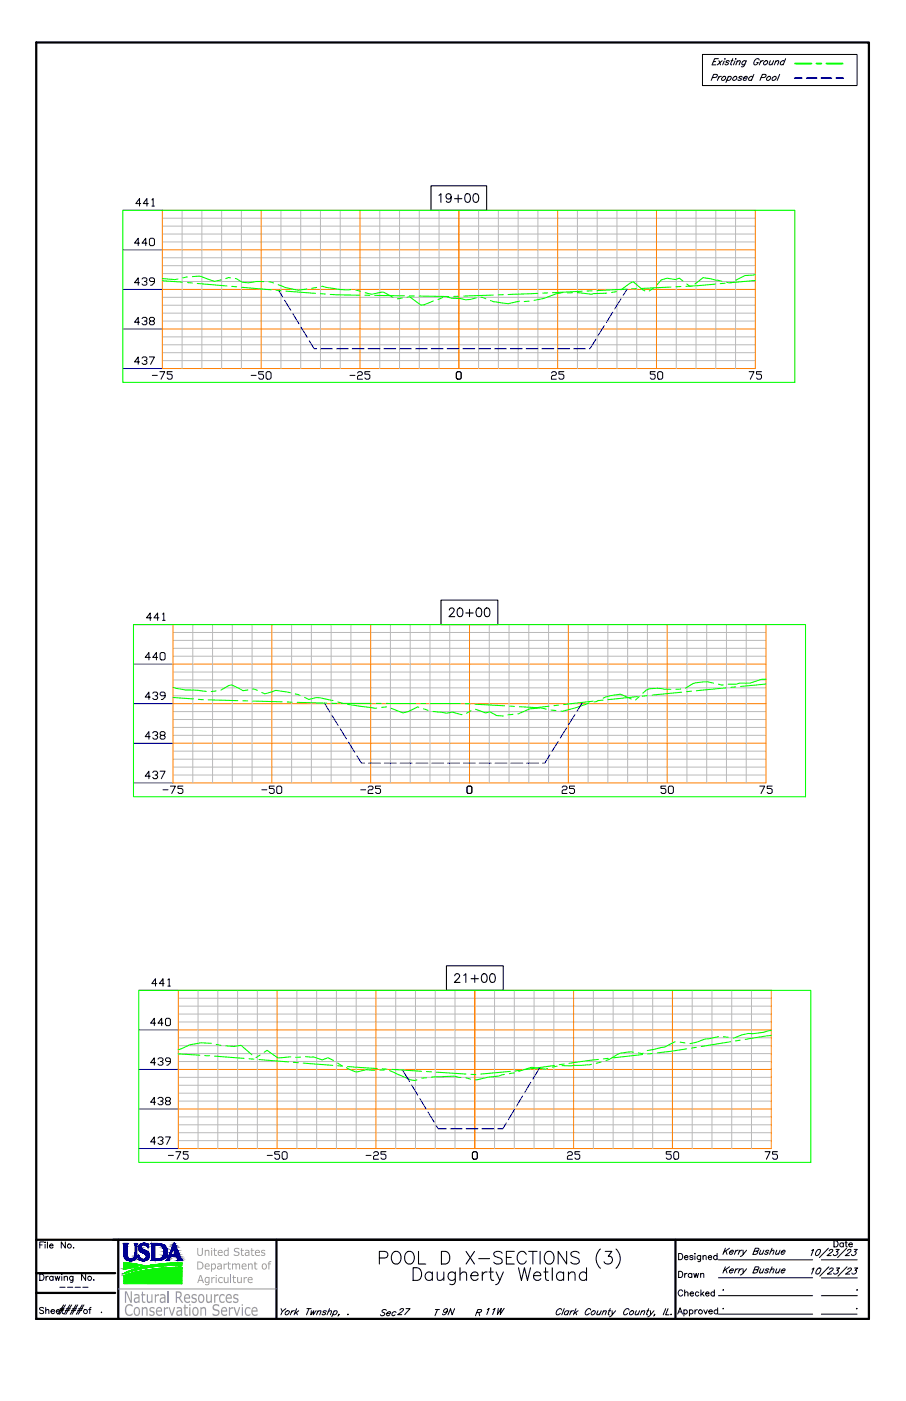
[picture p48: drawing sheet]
<svg xmlns="http://www.w3.org/2000/svg" width="279mm" height="432mm" viewBox="0 0 279 432" stroke-linecap="round" stroke-linejoin="round" font-family="sans-serif">
<defs><g id="words">
<text font-size="9.7" x="115.7" y="392">POOL D X-SECTIONS (3)</text>
<text font-size="8.9" x="126.2" y="397.1">Daugherty Wetland</text>
<g font-size="5.9" fill="#989898">
<text x="38.2" y="401.5">Natural Resources</text>
<text x="38.3" y="405.5">Conservation Service</text>
</g>
<text font-size="5.9" x="16.8" y="406.2">####</text>
<g font-size="5.1">
<text x="255.9" y="385.6">Date</text>
<text x="208.1" y="395.1">Drawn</text>
<text x="135.3" y="406.6">9N</text>
</g>
<g font-size="4.7">
<text x="208.1" y="400.5">Checked</text>
<text x="116" y="406.6">Sec T R</text>
<text x="121.4" y="406.2">27</text>
<text x="148.9" y="406.2">11W</text>
</g>
<g font-size="4.1" fill="#989898">
<text x="60.5" y="387.1">United States</text>
<text x="60.5" y="391.3">Department of</text>
<text x="60.8" y="395.4">Agriculture</text>
</g>
<g font-size="2.5">
<text x="17.1" y="397.8">----</text>
<text x="221.7" y="398.8">.</text>
<text x="263" y="398.8">.</text>
<text x="221.7" y="404.5">.</text>
</g>
</g></defs>
<!-- layer: 1.C3d.Sect -->
<g fill="none" stroke="#000" stroke-width=".33">
<path d="M132.9 57.3h17.2v7.5h-17.2zM143.7 59.8a.85 .85 0 0 1 1.3 .4 1.35 1.35 0 0 1-.9 2.2 1.76 1.76 0 0 1-.4-2.6zM146.2 59.8a.89 .89 0 0 1 1.3 .4 1.35 1.35 0 0 1-.9 2.2 1.73 1.73 0 0 1-.4-2.6zM135.4 60.2l.6-.5v2.7M139.1 60.6a.82 .82 0 0 1-1.1 .7 .82 .82 0 0 1-.3-1.3 .82 .82 0 0 1 1.3 .1 1.87 1.87 0 0 1-.6 2.3l-.8-.4M140.2 61.2h2.2M141.3 60.1v2.3M136 184.9h17.5v7.6h-17.5zM138.6 188l.5-.6h.5l.4 .3a.85 .85 0 0 1-.3 1.1l-1.2 1.3h1.7M141.4 187.5a.81 .81 0 0 1 1.2 .4 1.35 1.35 0 0 1-.9 2.2 1.65 1.65 0 0 1-.3-2.6zM143.7 188.9h2.2M144.8 187.8v2.3"/>
<path d="M147.2 187.5a.81 .81 0 0 1 1.2 .4 1.35 1.35 0 0 1-.8 2.2 1.65 1.65 0 0 1-.4-2.6zM149.7 187.5a.8 .8 0 0 1 1.3 .4 1.35 1.35 0 0 1-.9 2.2 1.72 1.72 0 0 1-.4-2.6zM137.7 297.7h17.5v7.5h-17.5zM140.2 300.8l.5-.7h.6l.3 .3a.85 .85 0 0 1-.2 1.1l-1.3 1.3h1.8M143 300.6l.7-.5v2.7M145.3 301.7h2.3M146.4 300.5v2.3M148.9 300.3a.81 .81 0 0 1 1.2 .3 1.35 1.35 0 0 1-.9 2.2 1.65 1.65 0 0 1-.3-2.5zM151.4 300.3a.81 .81 0 0 1 1.2 .3 1.35 1.35 0 0 1-.9 2.2 1.65 1.65 0 0 1-.3-2.5z"/>
</g>
<g fill="none" stroke="#00f" stroke-width=".31">
<path d="M37.9 77h12.2M37.9 64.8h12.2M37.9 89.2h12.2M37.9 113.6h12.2M37.9 101.4h12.2M41.2 192.5h12.2M41.2 216.9h12.2M41.2 204.7h12.2M41.2 229.1h12.2M41.2 241.3h12.2M42.8 317.4h12.2M42.8 305.2h12.2"/>
<path d="M42.8 329.6h12.2M42.8 354h12.2M42.8 341.8h12.2"/>
</g>
<g fill="none" stroke="#ff7f00" stroke-width=".31">
<path d="M50.1 64.8h182.8v48.8h-182.8zM50.1 77h182.8M80.5 64.8v48.8M111 64.8v48.8M141.5 64.8v48.8M172 64.8v48.8M202.5 64.8v48.8M50.1 89.2h182.8M50.1 101.4h182.8M53.4 192.5h182.8v48.8h-182.8zM83.8 192.5v48.8M114.3 192.5v48.8"/>
<path d="M144.8 192.5v48.8M175.3 192.5v48.8M205.7 192.5v48.8M53.4 216.9h182.8M53.4 204.7h182.8M53.4 229.1h182.8M55 305.2h182.8v48.8h-182.8zM55 317.4h182.8M85.5 305.2v48.8M115.9 305.2v48.8M146.4 305.2v48.8M176.9 305.2v48.8"/>
<path d="M207.4 305.2v48.8M55 329.6h182.8M55 341.8h182.8"/>
</g>
<g fill="none" stroke="#bababa" stroke-width=".31">
<path d="M50.1 79.4h182.8M50.1 74.6h182.8M50.1 72.1h182.8M50.1 69.7h182.8M50.1 67.3h182.8M56.2 64.8v48.8M62.3 64.8v48.8M68.4 64.8v48.8M74.4 64.8v48.8M86.6 64.8v48.8M92.7 64.8v48.8M98.8 64.8v48.8"/>
<path d="M104.9 64.8v48.8M117.1 64.8v48.8M123.2 64.8v48.8M129.3 64.8v48.8M135.4 64.8v48.8M147.6 64.8v48.8M153.7 64.8v48.8M159.8 64.8v48.8M165.9 64.8v48.8M178.1 64.8v48.8M184.2 64.8v48.8M190.3 64.8v48.8"/>
<path d="M196.4 64.8v48.8M208.5 64.8v48.8M214.6 64.8v48.8M220.7 64.8v48.8M226.8 64.8v48.8M50.1 99h182.8M50.1 96.5h182.8M50.1 94.1h182.8M50.1 91.6h182.8M50.1 86.8h182.8M50.1 84.3h182.8M50.1 81.9h182.8"/>
<path d="M50.1 111.1h182.8M50.1 108.7h182.8M50.1 106.3h182.8M50.1 103.8h182.8M53.4 199.8h182.8M53.4 197.4h182.8M53.4 194.9h182.8M59.5 192.5v48.8M65.5 192.5v48.8M71.6 192.5v48.8M77.7 192.5v48.8M89.9 192.5v48.8"/>
<path d="M96 192.5v48.8M102.1 192.5v48.8M108.2 192.5v48.8M120.4 192.5v48.8M126.5 192.5v48.8M132.6 192.5v48.8M138.7 192.5v48.8M150.9 192.5v48.8M157 192.5v48.8M163.1 192.5v48.8M169.2 192.5v48.8M181.4 192.5v48.8"/>
<path d="M187.5 192.5v48.8M193.6 192.5v48.8M199.7 192.5v48.8M211.8 192.5v48.8M217.9 192.5v48.8M224 192.5v48.8M230.1 192.5v48.8M53.4 219.3h182.8M53.4 214.4h182.8M53.4 212h182.8M53.4 209.6h182.8M53.4 207.1h182.8"/>
<path d="M53.4 202.3h182.8M53.4 238.9h182.8M53.4 236.4h182.8M53.4 234h182.8M53.4 231.5h182.8M53.4 226.6h182.8M53.4 224.2h182.8M53.4 221.8h182.8M55 319.9h182.8M55 315h182.8M55 312.5h182.8M55 310.1h182.8"/>
<path d="M55 307.7h182.8M61.1 305.2v48.8M67.2 305.2v48.8M73.3 305.2v48.8M79.4 305.2v48.8M91.6 305.2v48.8M97.7 305.2v48.8M103.7 305.2v48.8M109.8 305.2v48.8M122 305.2v48.8M128.1 305.2v48.8M134.2 305.2v48.8"/>
<path d="M140.3 305.2v48.8M152.5 305.2v48.8M158.6 305.2v48.8M164.7 305.2v48.8M170.8 305.2v48.8M183 305.2v48.8M189.1 305.2v48.8M195.2 305.2v48.8M201.3 305.2v48.8M213.5 305.2v48.8M219.6 305.2v48.8M225.7 305.2v48.8"/>
<path d="M231.8 305.2v48.8M55 339.4h182.8M55 336.9h182.8M55 334.5h182.8M55 332h182.8M55 327.2h182.8M55 324.7h182.8M55 322.3h182.8M55 351.6h182.8M55 349.1h182.8M55 346.7h182.8M55 344.2h182.8"/>
</g>
<g fill="none" stroke="#0f0" stroke-width=".33">
<path d="M37.9 64.8h207.2v53h-207.2zM50.1 85.9l3.8 .3 1-.2M50.1 86.5l6.2 .5M57.8 87.1l1.5 .1M57.8 85.4l-1.5 .3M59.3 85.3a7.5 7.5 0 0 1 6 1.1l.9 .3 1.9-.4M60.8 87.4l9.2 .7M71.1 85.6l-.6-.1-.9 .4M71.5 88.3l1.5 .1M72.6 85.8l2.2 1.2 1.8 .2 2.5-.4h2.3M74.5 88.5l9.1 .8M82.9 86.8l1.5 .4"/>
<path d="M85.1 89.4l1.6 .2M85.8 87.7l1.4 .6a12.9 12.9 0 0 0 7.4 .8M88.2 89.7l9.1 .7M97.7 88.6l-1.6 .3M98.8 90.5l1.5 .1M99.2 88.3l1.4 .3a27.7 27.7 0 0 0 7.6 .7M101.8 90.7l9.2 .3M109.7 89.4l1.4 .4M112.5 91h1.5M112.6 90.2a6.8 6.8 0 0 0 5.2-.2l.6 .1 2.8 1.5M115.6 91l9.1 .2M124.1 91.8l-1.5 .3"/>
<path d="M125.6 91.6l.8-.1 3.4 2.5h.9l3-1.2M126.2 91.2h1.6M129.3 91.2l9.1 .2M136.5 91.7l-1.4 .6M137.9 91.5a8.5 8.5 0 0 0 4 .5l1.8 .4 3.2-.6M141.5 91.3l-1.5 .1M148.4 91.6l1.4 .5M151.3 92.6l1.4 .4a11.6 11.6 0 0 0 7.5-.2M152.1 90.9l-9.1 .4M155.2 90.8l-1.6 .1M163.2 92.8l-1.5 .1M165.8 90.4l-9.1 .4"/>
<path d="M168.9 90.3h-1.6M173.5 90.2l-1.9 .3a22.6 22.6 0 0 1-6.9 2.1M176.5 90.2l-1.5 .1M178 90.2l4.4 .5 .5-.2 4.2-.2M179.5 89.8l-9.1 .4M182.6 89.6l-1.6 .1M190.1 89.9l-1.5 .2M191.5 89.3l2.8-2.1 1-.4 2.8 2.5 .8 .3M193.2 89.1l-9.1 .5M196.3 89h-1.5M201.5 88.9l-1.3 .8M206.9 88.5l-9.1 .4"/>
<path d="M210 88.3l-1.5 .1M210.6 86.6l-1.1-.9-1.3 .5-2.5-.5-1.8 .6-1.3 1.5M211.8 87.5l1.3 .8M220.6 87.6l-9.1 .7M222.6 86.7l-5.8-1.2-2.5 2M223.7 87.3l-1.6 .1M224.1 87l1.5 .1M232.9 84.6l-3.1 .3-2.9 1.5M232.9 86.4l-7.7 .7M41.2 192.5h207.2v53.1h-207.2zM53.4 211.8a33 33 0 0 0 8.2 1.1l2 .2M53.4 215l6.3 .4"/>
<path d="M61.2 215.5l1.5 .2M64.2 215.7l9.1 .2M66.6 212.9l-1.5 .2M74.9 216h1.5M76.4 212.7l-1.6 .1-3.4-1.7-.8 .2-2.5 1.4M77.9 216.1l9.1 .2M77.9 212.4l1.5 .4M80.7 213.4l.9 .4 3.5-1 4.5 .7M88.6 216.4h1.5M91.1 213.9l1.4 .4M91.6 216.5l9.2 .2M93.9 214.9l1.4 .7a8.4 8.4 0 0 1 6.8 .2l.6 .1"/>
<path d="M102.3 216.8h1.5M104.2 216.4l1.5 .4M105.3 216.8h9.2M107.2 217.1l9 1.1M116 216.8h1.5M119.1 216.8h9.1M119.2 217.9l-1.5 .1M129.1 218l-.4-.1-2.8 1.4-1.6 .4-3.6-1.4M129.7 216.8h1.6M130.6 218.5l1.4 .5M132.8 216.8h9.1M133.5 219.3l4.2 .5 1.8-.3 3 .8"/>
<path d="M143.4 216.9l1.6 .1M145.2 219.1l-1.3 .7M146.5 217l9.1 .5M146.6 218.6l3.1 1.1 1.4-.3 2.1 1.1 2 .2M157.1 217.6l1.5 .1M168.4 218.5a10.1 10.1 0 0 0-8.5 1.5h-.2M169.3 217.7l-3.8 .4-5.3-.3M169.9 218.8l1.5 .2M172.3 217.3l-1.5 .2M181.7 216.7a27.6 27.6 0 0 1-8.7 2.5M182.9 216.1l-9.1 1.1M184.6 215.9l-1.4 .5"/>
<path d="M186 215.8l-1.6 .1M186 215.2l2.3-.8 3-.4 3.4 1.4M196.6 214.7l-9.1 .9M197.1 214.7l-1.1 1M199.6 214.4l-1.5 .2M206.9 212.5l-2.2-.1a9 9 0 0 0-5.5 .3l-1 1M209.9 212.4l-1.5 .1M210.2 213.3l-9.1 .9M213.2 213l-1.5 .2M220.1 210.5a10.1 10.1 0 0 0-8.7 1.6M221.6 210.9l1.5 .2M223.8 212l-9 .9"/>
<path d="M226.9 211.7l-1.5 .1M236.2 209.3l-1.4 .1a11.2 11.2 0 0 1-6.7 1.1l-1 .4h-2.5M236.2 210.8l-7.8 .8M158.2 220.2l-1.5 .1M42.8 305.2h207.2v53.1h-207.2zM221.6 319.5l-3.1 .7h-1.1l-2.3 .9-2.3 .5M223.1 319.5l1.5 .2M237.8 317.5l-1.3 .3a13.8 13.8 0 0 1-5.7 .7l-4.7 1.4M237.8 319.1l-8 1.2M55 324.8l6.6 .4M63.1 325.3l1.6 .1M65.2 321.6a16.5 16.5 0 0 0-10.1 2l-.1-.1"/>
<path d="M66.2 325.5l9.1 .7M66.7 321.9l1.4 .3M69.7 322.3l2.4 .2 2.2-.3 3.4 2.9M76.8 326.3l1.5 .1M79.9 326.6l9.1 .7M80.2 325.2l-1.3 .8M81.5 324.3l.9-.6 3.3 2.4 4-.4M90.5 327.4l1.5 .1M92.7 325.8h-1.5M93.5 327.7l9.1 .7M94.2 325.7h2.5l2.7 1 1.7-.7 1.8 .8M104.2 328.5l1.5 .1"/>
<path d="M104.2 327.7l1.3 .8M106.8 329.1l2.8 1.2 3.4-.6 2.6 .2M107.2 328.7l9.1 .6M117.8 329.4l1.6 .1M118.6 329.8h-1.5M120.1 329.9l3.1 1.5a7.1 7.1 0 0 0 5.4 1.4M120.9 329.6l9.1 .6M131.5 330.3h1.5M131.5 332.2l-1.5 .1M133 332l7.2-.3 1.9 .4M134.5 330.5l9.2 .5M143.7 332.2l1.4 .4"/>
<path d="M145.2 331.1l1.5 .1M155.6 331.2l-1.7 .4-3.6 .4-3.7 .8M157.3 330.2l-9.1 .8M158.6 330.7l-1.5 .2M160.4 329.9l-1.5 .2M168.8 329.3l-.6 .2-4.1-.5-4.1 1.3M171 328.4l-9.1 1.3M171.8 328.6l-1.4 .3M174 327.9l-1.5 .2M182.4 328l-6.3 .5-2.8-.1M184.5 326.5l-9 1.2M185.4 327.3l-1.5 .4"/>
<path d="M187.6 326.2l-1.6 .2M195.4 324.3a10.1 10.1 0 0 0-7.5 2.2l-1.1 .4M196.9 324.5l1.4 .1M198.1 325l-9 1M201.2 324.7l-1.5 .2M208.2 321.1l-3.3 1.6-5.3 1.1M209.7 321.2l1.5 .2M211.8 323.3l-9.1 1.2M214.8 322.8l-1.5 .2M225.3 321.1l-9 1.4M228.3 320.6l-1.5 .2"/>
</g>
<g fill="none" stroke="#000" stroke-width=".31">
<path d="M43 74.9h-1.5l1.1-1.5v2.3M43.4 62.7h-1.5l1.1-1.5v2.3M45.3 74.9h-1.5l1.1-1.5v2.3M45.7 62.7h-1.5l1.1-1.5v2.3M46.1 73.8l.3-.4h.8l.4 .4v1.5l-.4 .4h-.8l-.3-.4zM46.9 61.6l.3-.4v2.3M46.9 63.5h.7M43 99.3h-1.5l1.1-1.5v2.3M43 87.1h-1.5l1.1-1.5v2.3M43.8 98.2l.4-.4h.7l.4 .4v.4l-.4 .4h-.4M43.8 86l.4-.4h.7l.4 .4v.4l-.4 .4h-.4M44.9 99l.4 .3v.4l-.4 .4h-.7l-.4-.4"/>
<path d="M44.9 86.8l.4 .3v.4l-.4 .4h-.7l-.4-.4M46.4 99l-.3-.4v-.4l.3-.4h.8l.4 .4v.4l-.4 .4h-.8l-.3 .3v.4l.3 .4h.8l.4-.4v-.4l-.4-.3M47.6 86.8h-1.2l-.3-.4v-.4l.3-.4h.8l.4 .4v1.1l-.7 .8h-.5M43 111.6h-1.5l1.1-1.6v2.3M43.8 110.4l.4-.4h.7l.4 .4v.4l-.4 .3h-.4M44.9 111.1l.4 .5v.3l-.4 .4h-.7l-.4-.4M46.1 110h1.5l-1.2 2.3M47 115.7h1.5M49.3 114.6h1.5l-1.1 2.3M53.1 114.6h-1.5v.7h1.1l.4 .4v.8l-.4 .4h-.7l-.4-.4M77.5 115.7h1.5M81.3 114.6h-1.5v.7h1.1l.4 .4v.8l-.4 .4h-.8l-.3-.4"/>
<path d="M82 115l.5-.4h.7l.4 .4v1.5l-.4 .4h-.7l-.5-.4zM107.9 115.7h1.6M110.2 115l.4-.4h.8l.4 .4v.3l-.4 .4h-.8l-.4 .4v.8h1.6M114.1 114.6h-1.6v.7h1.2l.4 .4v.8l-.4 .4h-.8l-.4-.4M141.1 114.6h.8l.3 .4v1.5l-.3 .4h-.8l-.4-.4v-1.5zM170.1 115l.3-.4h.8l.4 .4v.3l-.4 .4h-.8l-.3 .4v.8h1.5M173.9 114.6h-1.6v.7h1.2l.4 .4v.8l-.4 .4h-.8l-.4-.4M202 114.6h-1.5v.7h1.2l.3 .4v.8l-.3 .4h-.8l-.4-.4M203.2 114.6h.8l.4 .4v1.5l-.4 .4h-.8l-.4-.4v-1.5zM231 114.6h1.5l-1.1 2.3M234.8 114.6h-1.5v.7h1.1l.4 .4v.8l-.4 .4h-.7l-.4-.4M46.7 190.4h-1.5l1.1-1.5v2.3"/>
<path d="M49 190.4h-1.5l1.1-1.5v2.3M50.1 189.3l.4-.4v2.3M50.1 191.2h.8M46.3 214.9h-1.5l1.1-1.6v2.3M46.3 202.6h-1.5l1.1-1.5v2.3M47.1 213.7l.4-.4h.7l.4 .4v.4l-.4 .3h-.4M48.2 214.4l.4 .5v.3l-.4 .4h-.7l-.4-.4M48.6 202.6h-1.5l1.1-1.5v2.3M49.4 201.5l.3-.4h.8l.4 .4v1.5l-.4 .4h-.8l-.3-.4zM50.9 214.4h-1.2l-.3-.3v-.4l.3-.4h.8l.4 .4v1.2l-.8 .7h-.4M46.3 239.2h-1.5l1.1-1.5v2.3M46.3 227h-1.5l1.1-1.5v2.3"/>
<path d="M47.1 238.1l.4-.4h.7l.4 .4v.4l-.4 .4h-.4M47.1 225.9l.4-.4h.7l.4 .4v.4l-.4 .3h-.4M48.2 238.9l.4 .3v.4l-.4 .4h-.7l-.4-.4M48.2 226.6l.4 .4v.4l-.4 .4h-.7l-.4-.4M49.4 237.7h1.5l-1.2 2.3M49.7 226.6l-.3-.3v-.4l.3-.4h.8l.4 .4v.4l-.4 .3h-.8l-.3 .4v.4l.3 .4h.8l.4-.4v-.4l-.4-.4M50.3 243.4h1.5M52.6 242.3h1.5l-1.2 2.3M56.4 242.3h-1.5v.7h1.1l.4 .4v.8l-.4 .4h-.7l-.4-.4M80.7 243.4h1.6M84.6 242.3h-1.5v.7h1.1l.4 .4v.8l-.4 .4h-.8l-.3-.4M85.3 242.6l.4-.3h.8l.4 .3v1.6l-.4 .4h-.8l-.4-.4z"/>
<path d="M111.2 243.4h1.6M113.5 242.6l.4-.3h.8l.3 .3v.4l-.3 .4h-.8l-.4 .4v.8h1.5M117.4 242.3h-1.6v.7h1.2l.4 .4v.8l-.4 .4h-.8l-.4-.4M144 242.6l.4-.3h.8l.3 .3v1.6l-.3 .4h-.8l-.4-.4zM173.4 242.6l.3-.3h.8l.4 .3v.4l-.4 .4h-.8l-.3 .4v.8h1.5M177.2 242.3h-1.6v.7h1.2l.4 .4v.8l-.4 .4h-.8l-.4-.4M205.3 242.3h-1.5v.7h1.2l.3 .4v.8l-.3 .4h-.8l-.4-.4M206.1 242.6l.4-.3h.7l.5 .3v1.6l-.5 .4h-.7l-.4-.4zM234.3 242.3h1.5l-1.1 2.3M238.1 242.3h-1.5v.7h1.1l.4 .4v.8l-.4 .4h-.7l-.4-.4M48 315.3h-1.6l1.2-1.5v2.3M48.4 303.2h-1.6l1.2-1.5v2.2"/>
<path d="M50.3 315.3h-1.6l1.2-1.5v2.3M50.6 303.2h-1.5l1.2-1.5v2.2M51 314.2l.4-.4h.8l.3 .4v1.6l-.3 .3h-.8l-.4-.3zM51.8 302l.4-.3v2.2M51.8 303.9h.7M48 339.7h-1.6l1.2-1.5v2.3M48 327.5h-1.6l1.2-1.5v2.3M48.7 338.6l.4-.4h.8l.4 .4v.4l-.4 .4h-.4M48.7 326.4l.4-.4h.8l.4 .4v.4l-.4 .4h-.4M49.9 339.4l.4 .3v.4l-.4 .4h-.8l-.4-.4M49.9 327.2l.4 .3v.4l-.4 .4h-.8l-.4-.4M51.4 339.4l-.4-.4v-.4l.4-.4h.8l.3 .4v.4l-.3 .4h-.8l-.4 .3v.4l.4 .4h.8l.3-.4v-.4l-.3-.3"/>
<path d="M52.5 327.2h-1.1l-.4-.4v-.4l.4-.4h.8l.3 .4v1.1l-.7 .8h-.4M48 352h-1.6l1.2-1.6v2.3M48.7 350.8l.4-.4h.8l.4 .4v.4l-.4 .4h-.4M49.9 351.6l.4 .4v.3l-.4 .4h-.8l-.4-.4M51 350.4h1.5l-1.1 2.3M51.9 356.1h1.6M54.2 355h1.6l-1.2 2.3M58 355h-1.5v.7h1.2l.3 .4v.8l-.3 .4h-.8l-.4-.4M82.4 356.1h1.6M86.2 355h-1.5v.7h1.2l.3 .4v.8l-.3 .4h-.8l-.4-.4M87.4 355h.7l.4 .4v1.5l-.4 .4h-.7l-.4-.4v-1.5zM112.9 356.1h1.5"/>
<path d="M115.2 355.4l.4-.4h.7l.4 .4v.3l-.4 .4h-.7l-.4 .4v.8h1.5M119 355h-1.5v.7h1.1l.4 .4v.8l-.4 .4h-.8l-.3-.4M146 355h.8l.4 .4v1.5l-.4 .4h-.8l-.3-.4v-1.5zM175 355.4l.4-.4h.8l.3 .4v.3l-.3 .4h-.8l-.4 .4v.8h1.5M178.8 355h-1.5v.7h1.1l.4 .4v.8l-.4 .4h-.7l-.4-.4M207 355h-1.5v.7h1.1l.4 .4v.8l-.4 .4h-.7l-.4-.4M208.1 355h.8l.4 .4v1.5l-.4 .4h-.8l-.3-.4v-1.5zM235.9 355h1.6l-1.2 2.3M239.8 355h-1.5v.7h1.1l.4 .4v.8l-.4 .4h-.8l-.3-.4"/>
</g>
<g fill="none" stroke="#00f" stroke-width=".33">
<path d="M85.9 89.5l1.2 2M87.8 92.5l1.9 3.2M90.3 96.7l1.9 3.1M189 96.2l-2 3.2M191.5 92.1l-1.9 3.1M193.4 89.1l-1.2 2M92.9 100.9l1.9 3.1M95.4 105l1.5 2.5h.8M98.9 107.5h3.6M103.7 107.5h3.7M108.6 107.5h3.7M113.5 107.5h3.7"/>
<path d="M118.4 107.5h3.6M123.3 107.5h3.6M128.1 107.5h3.7M133 107.5h3.7M137.9 107.5h3.6M142.8 107.5h3.6M147.6 107.5h3.7M152.5 107.5h3.7M157.4 107.5h3.6M162.3 107.5h3.6M167.1 107.5h3.7M172 107.5h3.7"/>
<path d="M176.9 107.5h3.7M183.8 104.5l-2 3M186.4 100.4l-2 3.1M100 216.7l1.7 2.7M179.7 216.5l-1.8 2.7M102.4 220.5l1.9 3.1M104.9 224.6l1.9 3.1M107.5 228.7l1.9 3.2M110 232.9l1.5 2.3h.9M113.7 235.2h3.6M118.5 235.2h3.7M123.4 235.2h3.7"/>
<path d="M128.3 235.2h3.6M133.2 235.2h3.6M138 235.2h3.7M142.9 235.2h3.7M147.8 235.2h3.7M152.7 235.2h3.6M157.6 235.2h3.6M162.4 235.2h3.7M169.6 232.6l-1.6 2.6h-.7M172.1 228.5l-1.9 3.1M174.7 224.4l-1.9 3.1M177.3 220.3l-2 3"/>
<path d="M124.1 329.8l2.2 3.5M127 334.4l1.8 3.1M129.5 338.6l1.9 3.1M161.2 337.8l-1.9 3.1M163.7 333.6l-1.9 3.1M166.5 329l-2.2 3.6M132 342.7l1.9 3.2M134.5 346.9l.6 1h2.5M138.9 347.9h3.6M143.7 347.9h3.7M148.6 347.9h3.7M156.1 346.1l-1 1.8h-1.6"/>
<path d="M158.6 342l-1.8 3.1"/>
</g>
<!-- layer: 4.Tblk.Brdr.Line -->
<path d="M11.2 13.1h256.8v393.4h-256.8zM11.2 382.1h256.8M11.2 398.5h24.3M11.2 392.4h24.3M36.5 382.1v24.4M85.3 382.1v24.4M208.3 382.1v24.4" fill="none" stroke="#000" stroke-width=".69"/>
<!-- layer: 4.Tblk.Text -->
<g fill="none" stroke="#000" stroke-width=".31">
<path d="M12.3 392.7h.6a1.01 1.01 0 0 1 .7 1 1.01 1.01 0 0 1-.7 .9h-.6zM12.3 383.7h.7M13.5 382.8h-1.2v1.9M13.9 382.8v.2zM13.9 383.5v1.2M14.2 393.4v1.2M14.6 382.8v1.9M14.9 393.4l-.4 .1-.3 .4M15.3 383.9h1.1a.61 .61 0 0 0-.9-.3 .61 .61 0 0 0-.2 .8 .61 .61 0 0 0 .9 .2l.2-.2M16.4 393.6a.61 .61 0 0 0-.9-.1 .61 .61 0 0 0 0 .9 .61 .61 0 0 0 .9-.1M16.4 393.4v1.2M17 393.4l.4 1.2 .3-1.2 .4 1.2 .3-1.2"/>
<path d="M19.1 392.7v.2zM19.1 393.5v1.1M19.8 393.7l.4-.3 .5 .1 .1 1.1M19.8 393.4v1.2M20.2 382.8v1.9l-1.3-1.9v1.9M22.5 393.4l-.1 1.7-.7 .1M22.5 393.6a.61 .61 0 0 0-.9-.1 .61 .61 0 0 0 0 .9 .61 .61 0 0 0 .9-.1M22.6 384.6h.2zM26.4 392.7v1.9l-1.2-1.9v1.9M28.9 394.4v.2zM209.3 386.3h.6a1.01 1.01 0 0 1 .7 1 1.01 1.01 0 0 1-.7 .9h-.6zM211.1 387.5h1.1a.61 .61 0 0 0-.7-.5 .61 .61 0 0 0-.5 .6 .61 .61 0 0 0 .5 .6l.7-.2"/>
<path d="M213.7 387.2l-.4-.3-.6 .3 .9 .5v.4l-.5 .1-.4-.2M214.3 386.3v.2zM214.3 387.1v1.1M216.1 386.9l-.2 1.8-.6 .1M216.1 387.2a.61 .61 0 0 0-.9-.1 .61 .61 0 0 0 0 1 .61 .61 0 0 0 .9-.1M216.8 387.3l.4-.4 .5 .2 .1 1.1M216.8 386.9v1.3M218.4 387.5h1.1a.53 .53 0 0 0-.5-.6 .53 .53 0 0 0-.6 .6l.1 .5 .4 .2 .6-.2M221.1 387.2a.61 .61 0 0 0-.9-.1 .61 .61 0 0 0 0 1 .61 .61 0 0 0 .9-.1M221.1 386.3v1.9M221.6 399.3h29M221.6 393.8h29"/>
<path d="M221.6 388.3h29M253.3 399.3h11.1M253.3 393.9h11.1M253.3 388.3h11M13.5 403.2l-.5-.2-.8 .2 .1 .4 1.1 .5-.1 .7-.7 .1-.4-.3M14.1 404l.4-.4 .5 .1 .1 1.2M14.1 403v1.9M209 405l.7-1.9 .8 1.9M209.3 404.3h.9M210.9 404a.59 .59 0 0 1 .9-.1 .59 .59 0 0 1 0 .9 .59 .59 0 0 1-.9-.1M210.9 403.7v1.9M212.6 404a.61 .61 0 0 1 .9-.1 .61 .61 0 0 1 0 .9 .61 .61 0 0 1-.9-.1"/>
<path d="M212.6 403.7v1.9M214.3 403.7v1.3M215.1 403.7l-.5 .1-.3 .5M217 403.7l.6 1.3 .5-1.3M218.6 404.3h1.1a.61 .61 0 0 0-.7-.5 .61 .61 0 0 0-.5 .6 .61 .61 0 0 0 .5 .6l.7-.3M221.3 404a.61 .61 0 0 0-.9-.1 .61 .61 0 0 0 0 .9 .61 .61 0 0 0 .9-.1M221.6 405h29M253.3 405h11"/>
<circle cx="21.4" cy="384" r=".63"/>
<circle cx="27.6" cy="394" r=".61"/>
<circle cx="216" cy="404.3" r=".64"/>
</g>
<!-- layer: 2.Text.Note -->
<g fill="none" stroke="#000" stroke-width=".31">
<path d="M223.7 384.7l-.8 1.9M223.7 390.4l-.8 2M223.8 385.5l.4 1.1M223.8 391.3l.4 1.1M225 384.7l-1.8 1.3M225 390.4l-1.8 1.3M225 385.9h1.1l.1-.4a.74 .74 0 0 0-1 .1 .74 .74 0 0 0 0 1l.7-.3M225 391.6h1.1l.1-.3a.74 .74 0 0 0-1 .1 .74 .74 0 0 0 0 1l.7-.3M227 385.3l-.5 1.3M227 391.1l-.5 1.3M227.7 385.3l-.9 .6M227.7 391.1l-.9 .5"/>
<path d="M228.1 385.3l-.5 1.3M228.1 391.1l-.5 1.3M228.9 385.3l-1 .6M228.9 391.1l-1 .5M229.2 385.3v1.3l1.1-1.3M229.2 391.1v1.3l1.1-1.3M229.2 386.6l-.9 .6M229.2 392.4l-.9 .6M232.6 385.6l1.1-.1 .4-.4-.1-.3-1.1-.1-.7 1.9 1.2-.2 .3-.4-.3-.4M232.6 391.3h1.1l.4-.5-.1-.3-1.1-.1-.7 2 1.2-.2 .3-.5-.3-.4M234.6 385.3l-.4 1.2 .4 .1 .6-.3M234.6 391.1l-.4 1.1 .4 .2 .6-.4"/>
<path d="M235.6 385.3l-.6 1.3M235.6 391.1l-.6 1.3M237.1 385.6l-.3-.3-.5 .1-.2 .4 .7 .3v.2l-.5 .3-.5-.3M237.1 391.3l-.3-.2-.5 .1-.2 .3 .7 .3v.2l-.5 .4-.5-.3M237.7 385.7l.6-.4 .4 .1-.4 1.2M237.7 391.4l.6-.3 .4 .1-.4 1.2M238.1 384.7l-.8 1.9M238.1 390.4l-.8 2M239.6 385.3l-.4 1.2 .4 .1 .6-.3M239.6 391.1l-.4 1.1 .4 .2 .6-.4M240.6 385.3l-.6 1.3M240.6 391.1l-.6 1.3"/>
<path d="M241 385.9h1.1v-.4a.74 .74 0 0 0-1 .1 .74 .74 0 0 0 0 1l.8-.3M241 391.6h1.1v-.3a.74 .74 0 0 0-1 .1 .74 .74 0 0 0 0 1l.8-.3M250.3 385.4l.6-.3-.7 1.9M250.4 391.2l.6-.4-.7 1.9M252.1 391.2l.3-.3h.7a1.27 1.27 0 0 1-1.4 1.7v-.7zM252.2 385.2h.8a1.27 1.27 0 0 1-1.5 1.7v-.8zM255.5 384.7l-2.8 2.9M255.6 390.4l-2.8 2.9M255.9 391.3a.58 .58 0 0 1 .5-.5 .58 .58 0 0 1 .5 .4l-1.7 1.5h1.2M257.9 390.8h1l-.8 .7h.2a.73 .73 0 0 1-.2 1 .73 .73 0 0 1-1-.1M261.1 384.7l-2.8 2.9M261.2 390.4l-2.8 2.9"/>
<path d="M261.5 391.3a.58 .58 0 0 1 .5-.5 .58 .58 0 0 1 .6 .4l-1.8 1.5h1.2M263.5 390.8h1l-.8 .7h.3a.75 .75 0 0 1-.3 1 .75 .75 0 0 1-1-.1M31.2 404.5h.2zM90.8 404l-.5 .1-.5 .4M91.4 404.5l.3 .7M91.5 403.3l-.8 1.9M92.1 404l-1.2 .9M94.6 403.3h1.3M95.3 403.3l-.8 1.9M96 404l-.1 1.2 .9-1.2-.2 1.2 .9-1.2M98 404.3l.6-.3 .4 .1-.4 1.1M98.1 404l-.5 1.2"/>
<path d="M100.6 404.2l-.2-.2-.8 .2v.2l.8 .3-.2 .5h-.6l-.2-.2M101.2 404.3l.6-.3 .4 .1-.3 1.1M101.6 403.3l-.7 1.9M103 404.2l.7-.2a.72 .72 0 0 1 0 1 .72 .72 0 0 1-1 0M103.1 404l-.8 1.8M104.6 405.2l-.4 .4M107.2 405.2l.1-.2zM173.2 403.8a.79 .79 0 0 0-.9-.5 .79 .79 0 0 0-.6 .8l-.1 1.1h.5l.7-.4M174 403.3l-.8 1.9M175.3 404.2a.73 .73 0 0 0-1 0 .73 .73 0 0 0 0 1l.8-.2M175.5 404l-.6 1.2M176.2 404l-.5 1.2"/>
<path d="M176.9 404l-.5 .1-.4 .4M177.5 404.5l.3 .7M177.6 403.3l-.7 1.9M178.3 404l-1.3 .9M182.1 403.8a.77 .77 0 0 0-.8-.5 .77 .77 0 0 0-.6 .8l-.2 .4 .1 .7h.5l.6-.4M182.6 404.2l.7-.2a.7 .7 0 0 1 0 1 .7 .7 0 0 1-1 0zM184.4 404l-.4 1.2h.5l.6-.3M185.4 404l-.5 1.2M186 404.3l.6-.3 .4 .1-.4 1.1M186.2 404l-.6 1.2M187.7 404h.6M188.2 403.3l-.6 1.6v.3h.3"/>
<path d="M188.8 404v1.2l1.1-1.2M188.8 405.2l-.9 .6M194 403.8a.77 .77 0 0 0-.9-.5 .77 .77 0 0 0-.6 .8l-.1 1.1h.5l.7-.4M194.4 404.2l.8-.2a.72 .72 0 0 1-.1 1 .72 .72 0 0 1-1 0zM196.2 404l-.3 1.2h.4l.6-.3M197.3 404l-.6 1.2M197.8 404.3l.6-.3 .4 .1-.3 1.1M198 404l-.5 1.2M199.5 404h.6M200.1 403.3l-.7 1.6v.3h.3M200.6 404v1.2l1.1-1.2M200.6 405.2l-.9 .6"/>
<path d="M201.9 405.2l-.3 .4M205.3 403.3l-.8 1.9M206 403.3l-.7 1.9h1M206.8 405.2l.2-.2zM264.1 403.3h.2z"/>
</g>
<!-- layer: 4.Tblk.Logo -->
<path d="M36.5 397.3h48.8" fill="none" stroke="#989898" stroke-width=".31"/>
<g fill="#00f" stroke="#00f" stroke-width=".31">
<path d="M38 383.3h1.5z"/>
<path d="M38.3 383.7v.4z"/>
<path d="M39.3 383.7v.4z"/>
<path d="M41.7 383.7v.4z"/>
<path d="M42.2 383.7v.4z"/>
<path d="M38.3 384.1v2.2z"/>
<path d="M39.3 384.1v2.2z"/>
<path d="M41.7 384.1v2.2z"/>
<path d="M42.2 384.1l-.1 2.2z"/>
<path d="M38.3 386.3v.4z"/>
<path d="M39.3 386.3v.4z"/>
<path d="M41.7 386.3v.4z"/>
<path d="M42.1 386.3v.4z"/>
<path d="M38.3 386.7v.2z"/>
<path d="M39.3 386.7v.2z"/>
<path d="M41.7 386.7v.2z"/>
<path d="M42.1 386.7v.2z"/>
<path d="M40.8 388.1h.1z"/>
<path d="M38.9 388.2l.2 .1z"/>
<path d="M41.6 388.2l-.1 .1z"/>
<path d="M39.4 388.5h.2z"/>
<path d="M41 388.5h.2z"/>
<path d="M39.6 388.5h.2z"/>
<path d="M40.8 388.5h.2z"/>
<path d="M39.8 388.5l.2 .1z"/>
<path d="M40.6 388.6l.2-.1z"/>
<path d="M40.1 388.6h.3zM40.4 388.6h.2z"/>
</g>
<g fill="#0037dd" stroke="#0037dd" stroke-width=".31">
<path d="M44.4 383.2h.2z"/>
<path d="M46.6 383.3h.5z"/>
<path d="M38 383.3h1.5z"/>
<path d="M38.2 383.4h1.2z"/>
<path d="M44 386.2h1.9z"/>
<path d="M48.7 388.1h1.6z"/>
<path d="M44.3 388.2h1.2z"/>
<path d="M39.1 388.3h2.4z"/>
<path d="M39.4 388.5h1.8z"/>
<path d="M46.6 388.5h.9z"/>
<path d="M55.7 388.5h.6z"/>
<path d="M54.7 388.5h.4z"/>
<path d="M39.8 388.5h1z"/>
<path d="M44.4 383.2h.3zM44.3 383.2h.4z"/>
<path d="M44.3 383.2h.5zM44.2 383.2h.6z"/>
<path d="M44.2 383.2h.7zM44 383.2h.9z"/>
<path d="M44 383.2l1 .1zM43.9 383.3h1.1z"/>
<path d="M46.6 383.3h1.4zM46.6 383.3h1.4z"/>
<path d="M46.6 383.3h2.1zM46.6 383.3h2.1z"/>
<path d="M41.5 383.3h.9zM41.5 383.3h.9z"/>
<path d="M38 383.3h1.5zM38 383.3h1.5z"/>
<path d="M38 383.3h1.5zM38 383.3h1.5z"/>
<path d="M46.6 383.3h2.2zM46.6 383.3h2.2z"/>
<path d="M43.9 383.3h1.2zM43.8 383.3h1.3z"/>
<path d="M38 383.3h1.5zM38 383.3h1.5z"/>
<path d="M41.5 383.3h.9zM41.5 383.3h.9zM41.5 383.3h.9zM41.5 383.3h.9z"/>
<path d="M38 383.3h1.5zM38 383.3h1.5zM38 383.3h1.5zM38 383.3h1.5z"/>
<path d="M41.5 383.3h.9zM41.5 383.3h.9z"/>
<path d="M46.6 383.3h2.6zM46.6 383.3h2.6z"/>
<path d="M43.8 383.3h1.4zM43.8 383.3h1.4z"/>
<path d="M38 383.3h1.5zM38 383.3h1.5z"/>
<path d="M38.1 383.3h1.4zM38.1 383.3h1.4zM38.1 383.3h1.4zM38.1 383.3h1.4z"/>
<path d="M46.6 383.3h2.7zM46.6 383.3h2.7z"/>
<path d="M41.5 383.3h.9zM41.5 383.3h.8z"/>
<path d="M41.5 383.3h.8zM41.5 383.3h.8z"/>
<path d="M43.8 383.3h1.6zM43.6 383.3h1.8z"/>
<path d="M38.1 383.3h1.4zM38.1 383.3h1.3z"/>
<path d="M41.6 383.3h.7zM41.6 383.3h.7z"/>
<path d="M38.1 383.3h1.3zM38.1 383.3h1.3z"/>
<path d="M43.6 383.3l1.8 .1zM43.6 383.3l1.8 .1z"/>
<path d="M46.7 383.3l2.9 .1zM46.7 383.3l2.9 .1z"/>
<path d="M41.6 383.3h.7zM41.6 383.3l.7 .1z"/>
<path d="M46.7 383.4h3zM46.7 383.4h3z"/>
<path d="M38.2 383.3h1.2zM38.2 383.3l1.2 .1zM38.2 383.4h1.2z"/>
<path d="M43.6 383.4h1.9zM43.5 383.4h2z"/>
<path d="M41.6 383.4h.7zM41.6 383.4h.6zM41.7 383.4h.5zM41.7 383.4h.5z"/>
<path d="M43.5 383.4h2.1zM43.5 383.4h2.1z"/>
<path d="M38.2 383.4h1.2zM38.2 383.4h1.1z"/>
<path d="M38.2 383.4l1.1 .1zM38.2 383.4l1.1 .1z"/>
<path d="M41.7 383.4l.5 .1zM41.7 383.4l.5 .1z"/>
<path d="M46.7 383.4l3.2 .1zM46.7 383.4l3.2 .1zM46.7 383.5h3.2zM46.7 383.5h3.2z"/>
<path d="M43.5 383.4l2.1 .1zM43.4 383.5h2.2z"/>
<path d="M41.7 383.5h.5zM41.7 383.5h.5z"/>
<path d="M38.2 383.5h1.1zM38.2 383.5h1.1zM38.2 383.5h1.1zM38.2 383.5h1.1z"/>
<path d="M41.7 383.5h.5zM41.7 383.5h.5z"/>
<path d="M38.2 383.5h1.1zM38.2 383.5h1.1z"/>
<path d="M43.4 383.5h2.2zM43.4 383.5h2.2z"/>
<path d="M41.7 383.5h.5zM41.7 383.5h.5z"/>
<path d="M38.3 383.5h1zM38.3 383.5h1z"/>
<path d="M46.7 383.5l3.5 .1zM46.7 383.5l3.5 .1z"/>
<path d="M53.7 383.3l.3 .3zM53.7 383.3l.3 .3h-.5z"/>
<path d="M43.3 383.5l2.3 .1zM43.2 383.6h2.4z"/>
<path d="M44.4 383.6h1.2zM44.4 383.6h1.2z"/>
<path d="M43.2 383.6h1.2zM43.2 383.6h1.1z"/>
<path d="M41.7 383.5l.5 .1zM41.7 383.5l.5 .1z"/>
<path d="M46.8 383.6h3.5zM46.8 383.6h3.5z"/>
<path d="M43.2 383.6h1zM43.2 383.6h1.1z"/>
<path d="M43.2 383.6h.9zM43.2 383.6h1z"/>
<path d="M44.5 383.6h1.1zM44.5 383.6h1.1z"/>
<path d="M41.7 383.6l.5 .1zM41.7 383.6l.5 .1z"/>
<path d="M43.2 383.6h.9zM43.2 383.6l.8 .1z"/>
<path d="M44.6 383.6l1 .1zM44.6 383.6l1 .1z"/>
<path d="M53.5 383.6l.5 .1zM53.5 383.6l.5 .1z"/>
<path d="M46.8 383.6l3.6 .1zM46.8 383.6l3.6 .1z"/>
<path d="M46.8 383.7h1.9zM46.8 383.7h.9z"/>
<path d="M43.2 383.7h.8zM43.2 383.7h.8z"/>
<path d="M48.7 383.7h1.7zM48.7 383.7h1.7z"/>
<path d="M44.8 383.7h.8zM44.8 383.7h.8z"/>
<path d="M43.1 383.7h.9zM43.1 383.7h.7z"/>
<path d="M43.1 383.7h.7zM43.1 383.7l.7 .1z"/>
<path d="M49 383.7l1.6 .1zM49 383.7l1.6 .1z"/>
<path d="M44.9 383.7l.7 .1zM44.9 383.7l.7 .1z"/>
<path d="M49.2 383.8h1.4zM49.2 383.8h1.4z"/>
<path d="M53.5 383.7l.5 .1zM53.5 383.7l.5 .1h-.6z"/>
<path d="M43.1 383.8h.7zM43.1 383.8l.6 .1z"/>
<path d="M49.3 383.8l1.4 .1zM49.3 383.8l1.4 .1z"/>
<path d="M45.1 383.8l.5 .1zM45.1 383.8l.5 .1z"/>
<path d="M43 383.9h.7zM43 383.9h.7z"/>
<path d="M43 383.9h.7zM43 383.9h.6z"/>
<path d="M49.4 383.9l1.4 .1zM49.4 383.9l1.4 .1z"/>
<path d="M53.4 383.8l.7 .2zM53.4 383.8l.7 .2h-.7z"/>
<path d="M45.2 383.9l.4 .1zM45.2 383.9l.4 .1z"/>
<path d="M49.7 384h1.2zM49.7 384h1.2z"/>
<path d="M43 383.9h.6zM43 383.9l.6 .1zM42.9 384h.7zM42.9 384h.7z"/>
<path d="M38.3 383.5l1 .6v-.6zM38.3 383.5l1 .6h-1z"/>
<path d="M45.3 384l.3 .1zM45.3 384l.3 .1z"/>
<path d="M42.9 384h.7zM42.9 384l.7 .1z"/>
<path d="M49.7 384l1.3 .2zM49.7 384l1.3 .2z"/>
<path d="M42.8 384.1l.8 .1zM42.8 384.1l.8 .1z"/>
<path d="M49.9 384.2h1.1zM49.9 384.2h1.1z"/>
<path d="M42.8 384.2h.8zM42.8 384.2h.8z"/>
<path d="M53.4 384l.8 .2-.1-.2zM53.4 384l.8 .2h-1z"/>
<path d="M45.4 384.1l.2 .2zM45.4 384.1l.2 .2z"/>
<path d="M45.5 384.3h.1zM45.5 384.3h.1z"/>
<path d="M42.8 384.2l.8 .2v-.2zM42.8 384.2l.8 .2h-.8z"/>
<path d="M49.9 384.2l1.3 .2-.2-.2zM49.9 384.2l1.3 .2h-1.1z"/>
<path d="M42.8 384.4h.8zM42.8 384.4h.8z"/>
<path d="M50.1 384.4h1.1zM50.1 384.4h1.1z"/>
<path d="M53.2 384.2l1.1 .3-.1-.3zM53.2 384.2l1.1 .3h-1.1z"/>
<path d="M45.5 384.3l.1 .2zM45.5 384.3l.1 .2z"/>
<path d="M42.8 384.4l.8 .1zM42.8 384.4l.8 .1zM42.7 384.5h.9zM42.7 384.5h.9z"/>
<path d="M53.2 384.5l1.2 .1zM53.2 384.5l1.2 .1z"/>
<path d="M42.7 384.5l.9 .1zM42.7 384.5l.9 .1z"/>
<path d="M50.1 384.4l1.3 .2-.2-.2zM50.1 384.4l1.3 .2h-1.1z"/>
<path d="M50.3 384.6l1.1 .1zM50.3 384.6l1.1 .1z"/>
<path d="M53.1 384.6l1.4 .1zM53.1 384.6l1.4 .1z"/>
<path d="M42.7 384.6l1 .1zM42.7 384.6l1 .1z"/>
<path d="M42.7 384.7l1 .1zM42.7 384.7l1 .1z"/>
<path d="M53 384.7l1.5 .1zM53 384.7l1.5 .1z"/>
<path d="M42.7 384.8h1.1zM42.7 384.8h1.1z"/>
<path d="M42.8 384.8l1 .1zM42.8 384.8l1 .1z"/>
<path d="M50.3 384.7l1.2 .2-.1-.2zM50.3 384.7l1.2 .2h-1.1zM50.4 384.9h1.1zM50.4 384.9h1.1z"/>
<path d="M53.4 384.8l1.1 .1zM53.4 384.8l1.1 .1z"/>
<path d="M42.8 384.9l1.1 .1zM42.8 384.9l1.1 .1z"/>
<path d="M42.8 385h1.2zM42.8 385h1.2z"/>
<path d="M42.8 385l1.3 .1zM42.8 385l1.3 .1z"/>
<path d="M53.5 384.9l1.1 .2-.1-.2zM53.5 384.9l1.1 .2h-1z"/>
<path d="M50.4 384.9l1.2 .2-.1-.2zM50.4 384.9l1.2 .2h-1.1z"/>
<path d="M42.8 385.1l1.5 .1zM42.8 385.1l1.5 .1z"/>
<path d="M50.5 385.1l1.1 .1zM50.5 385.1l1.1 .1z"/>
<path d="M42.9 385.2h1.4zM42.9 385.2h1.4z"/>
<path d="M42.9 385.2l1.6 .1zM42.9 385.2l1.6 .1z"/>
<path d="M50.5 385.2l1.1 .1zM50.5 385.2l1.1 .1z"/>
<path d="M42.9 385.3h1.8zM42.9 385.3h1.8z"/>
<path d="M53.6 385.1l1.1 .3-.1-.3zM53.6 385.1l1.1 .3h-1z"/>
<path d="M43 385.3l1.8 .1zM43 385.3l1.8 .1z"/>
<path d="M50.6 385.3l1 .1zM50.6 385.3l1 .1z"/>
<path d="M53 384.8l.2 .7 .2-.7zM53 384.8l.2 .7h-.5z"/>
<path d="M43 385.4l2 .1zM43 385.4l2 .1zM43.1 385.5h1.9zM43.1 385.5h1.9z"/>
<path d="M50.6 385.4l1 .1zM50.6 385.4l1 .1z"/>
<path d="M53.7 385.4l1.1 .2-.1-.2zM53.7 385.4l1.1 .2h-1z"/>
<path d="M43.1 385.5l2.1 .1zM43.1 385.5l2.1 .1z"/>
<path d="M43.2 385.6h2.1zM43.2 385.6h2.1z"/>
<path d="M50.6 385.5l1 .1zM50.6 385.5l1 .1z"/>
<path d="M50.6 385.6l1 .1zM50.6 385.6l1 .1z"/>
<path d="M43.2 385.6l2.2 .1zM43.2 385.6l2.2 .1z"/>
<path d="M43.3 385.7l2.2 .1zM43.3 385.7l2.2 .1z"/>
<path d="M43.4 385.8l2.2 .1zM43.4 385.8l2.2 .1z"/>
<path d="M43.5 385.9h2.1zM43.5 385.9h2.1z"/>
<path d="M50.6 385.7l1 .3v-.3zM50.6 385.7l1 .3h-1z"/>
<path d="M43.5 385.9l2.2 .1zM43.5 385.9l2.2 .1z"/>
<path d="M53.8 385.6l1.2 .4-.2-.4zM53.8 385.6l1.2 .4h-1.1z"/>
<path d="M50.6 386h1zM50.6 386h1z"/>
<path d="M43.6 386h2.2zM43.6 386h2.2z"/>
<path d="M43.8 386l2 .1zM43.8 386l2 .1z"/>
<path d="M53.9 386l1.2 .1zM53.9 386l1.2 .1z"/>
<path d="M43.8 386.1l2.1 .1zM43.8 386.1l2.1 .1zM44 386.2h1.9z"/>
<path d="M50.6 386l1 .2v-.2zM50.6 386l1 .2h-1z"/>
<path d="M52.7 385.5l.1 .8 .4-.8zM52.7 385.5l.1 .8h-.4z"/>
<path d="M50.6 386.2l1 .1zM50.6 386.2l1 .1z"/>
<path d="M54 386.1l1.1 .2zM54 386.1l1.1 .2z"/>
<path d="M44 386.2l2 .1zM44 386.2l2 .1z"/>
<path d="M41.7 383.7l.4 2.6 .1-2.6zM41.7 383.7l.4 2.6h-.4z"/>
<path d="M44.3 386.3h1.7zM44.3 386.3h1.7z"/>
<path d="M44.4 386.3l1.6 .1zM44.4 386.3l1.6 .1z"/>
<path d="M50.6 386.3l1 .2v-.2zM50.6 386.3l1 .2h-1z"/>
<path d="M44.5 386.4l1.5 .1zM44.5 386.4l1.5 .1zM44.7 386.5h1.3zM44.7 386.5h1.3z"/>
<path d="M44.7 386.5h1.3zM44.7 386.5h1.3z"/>
<path d="M50.6 386.5h1zM50.6 386.5h1z"/>
<path d="M54 386.3l1.2 .2-.1-.2zM54 386.3l1.2 .2h-1z"/>
<path d="M44.8 386.5l1.2 .1zM44.8 386.5l1.2 .1z"/>
<path d="M52.4 386.3l.3 .4 .1-.4zM52.4 386.3l.3 .4h-.5z"/>
<path d="M50.5 386.5h1.1zM50.5 386.5l1 .2z"/>
<path d="M54.2 386.5l1.1 .2zM54.2 386.5l1.1 .2z"/>
<path d="M52.2 386.7h2zM52.2 386.7h2z"/>
<path d="M44.9 386.6l1.1 .1zM44.9 386.6l1.1 .1z"/>
<path d="M38.3 384.1l1 2.6v-2.6zM38.3 384.1l1 2.6h-1z"/>
<path d="M44.9 386.7h1.1zM44.9 386.7h1.1z"/>
<path d="M52.2 386.7h3.1zM52.2 386.7h3.1z"/>
<path d="M52.2 386.7l3.1 .1zM52.2 386.7l3.1 .1z"/>
<path d="M44.9 386.7l1.1 .1zM44.9 386.7l1.1 .1z"/>
<path d="M50.5 386.7h1zM50.5 386.7l1 .1z"/>
<path d="M50.4 386.8h1.1zM50.4 386.8l1 .1z"/>
<path d="M45 386.8l1.1 .1zM45 386.8l1.1 .1zM45.1 386.9h1zM45.1 386.9h1z"/>
<path d="M38.3 386.7l1 .2v-.2zM38.3 386.7l1 .2h-1z"/>
<path d="M38.3 386.9h1zM38.3 386.9h1z"/>
<path d="M52.1 386.8l3.3 .2-.1-.2zM52.1 386.8l3.3 .2h-3.3z"/>
<path d="M41.7 386.3l.4 .7v-.7zM41.7 386.3l.4 .7h-.4z"/>
<path d="M45.1 386.9l1 .1zM45.1 386.9l1 .1z"/>
<path d="M50.4 386.9l1 .2v-.2zM50.4 386.9l1 .2h-1.1z"/>
<path d="M41.7 387l.4 .1zM41.7 387l.4 .1z"/>
<path d="M52.1 387l3.4 .1zM52.1 387l3.4 .1z"/>
<path d="M38.3 386.9l1 .2v-.2zM38.3 386.9l1 .2h-1z"/>
<path d="M50.3 387.1h1.1zM50.3 387.1h1z"/>
<path d="M38.3 387.1h1zM38.3 387.1h1z"/>
<path d="M45.1 387l1 .1zM45.1 387l1 .1z"/>
<path d="M41.7 387.1h.4zM41.7 387.1h.4z"/>
<path d="M41.7 387.1l.4 .1zM41.7 387.1l.4 .1z"/>
<path d="M45.1 387.1h1zM45.1 387.1l.9 .1z"/>
<path d="M52 387.1h.5zM52 387.1l.5 .1z"/>
<path d="M42.7 387.1l.2 .1zM42.7 387.1l.2 .1z"/>
<path d="M52 387.2h.5zM52 387.2h.5z"/>
<path d="M38.3 387.1l1 .1zM38.3 387.1l1 .1z"/>
<path d="M50.3 387.1l.9 .1 .1-.1zM50.3 387.1l.9 .1h-.9z"/>
<path d="M41.7 387.2l.4 .1zM41.7 387.2l.4 .1zM41.7 387.3h.4zM41.7 387.3h.4z"/>
<path d="M45.1 387.2l.9 .1zM45.1 387.2l.9 .1zM45.1 387.3h.9zM45.1 387.3h.9z"/>
<path d="M38.3 387.2l1 .1zM38.3 387.2l1 .1z"/>
<path d="M50.3 387.2h.9zM50.2 387.3h1z"/>
<path d="M54.4 387.1l1.2 .2-.1-.2zM54.4 387.1l1.2 .2h-1.1z"/>
<path d="M42.7 387.2l.2 .2zM42.7 387.2l.2 .2z"/>
<path d="M50.2 387.3h1zM50.2 387.3l1 .1z"/>
<path d="M41.7 387.3h.4zM41.7 387.3l.4 .1zM41.6 387.4h.5zM41.6 387.4h.5z"/>
<path d="M45.1 387.3h.9zM45.1 387.3l.9 .1z"/>
<path d="M54.5 387.3l1.1 .1zM54.5 387.3l1.1 .1z"/>
<path d="M52 387.2l.4 .2 .1-.2zM52 387.2l.4 .2h-.5z"/>
<path d="M38.3 387.3l1.1 .1zM38.3 387.3l1.1 .1z"/>
<path d="M45.1 387.4h.9zM45.1 387.4h.9z"/>
<path d="M38.4 387.4l1 .1zM38.4 387.4l1 .1z"/>
<path d="M41.6 387.4h.5zM41.6 387.4l.5 .1z"/>
<path d="M50.1 387.4h1.1zM50.1 387.4l1 .1z"/>
<path d="M42.7 387.4l.3 .1zM42.7 387.4l.3 .1z"/>
<path d="M45.1 387.4l.9 .1zM45.1 387.4l.9 .1z"/>
<path d="M50.1 387.5h1zM49.9 387.6h1.1z"/>
<path d="M41.6 387.5h.5zM41.6 387.5l.4 .1z"/>
<path d="M38.4 387.5l1 .1zM38.4 387.5l1 .1z"/>
<path d="M41.5 387.6h.5zM41.5 387.6h.5z"/>
<path d="M45.1 387.5h.9zM45.1 387.5l.8 .1z"/>
<path d="M49.9 387.6h1.1zM49.9 387.6h1.1z"/>
<path d="M38.4 387.6h1.1zM38.4 387.6h1.1z"/>
<path d="M51.9 387.4l.4 .2 .1-.2zM51.9 387.4l.4 .2h-.5z"/>
<path d="M42.7 387.5l.4 .1zM42.7 387.5l.4 .1z"/>
<path d="M45.1 387.6h.8zM45.1 387.6h.8z"/>
<path d="M49.9 387.6h1.1zM49.9 387.6l1 .1z"/>
<path d="M41.5 387.6h.5zM41.5 387.6l.5 .1z"/>
<path d="M38.4 387.6l1.1 .1zM38.4 387.6l1.1 .1z"/>
<path d="M54.5 387.4l1.2 .3-.1-.3zM54.5 387.4l1.2 .3h-1z"/>
<path d="M51.8 387.6h.5zM51.8 387.6l.5 .1z"/>
<path d="M54.7 387.7h1.1zM54.7 387.7h1.1z"/>
<path d="M45.1 387.6h.8zM45.1 387.6l.8 .2z"/>
<path d="M41.4 387.7h.6zM41.4 387.7l.5 .1z"/>
<path d="M38.5 387.7l1 .1zM38.5 387.7l1 .1z"/>
<path d="M45 387.8h.8zM45 387.8h.9z"/>
<path d="M38.5 387.8h1zM38.5 387.8h1z"/>
<path d="M49.8 387.7h1.1zM49.7 387.8h1.1z"/>
<path d="M41.4 387.8h.5zM41.4 387.8h.5z"/>
<path d="M49.7 387.8h1.1zM49.7 387.8h1.1z"/>
<path d="M42.7 387.6l.5 .2zM42.7 387.6l.5 .2h-.5z"/>
<path d="M45 387.8h.8zM45 387.8h.8z"/>
<path d="M41.4 387.8h.5zM41.4 387.8h.5z"/>
<path d="M44.9 387.8h.9zM44.9 387.8h.9z"/>
<path d="M38.5 387.8l1.1 .1zM38.5 387.8l1.1 .1z"/>
<path d="M49.7 387.8h1.1zM49.5 387.9h1.2z"/>
<path d="M44.9 387.8h.9zM44.9 387.8l.9 .1z"/>
<path d="M41.3 387.8h.6zM41.3 387.8l.6 .1z"/>
<path d="M38.6 387.9h1.1zM38.6 387.9h1.1zM38.6 387.9h1.1zM38.6 387.9h1.1z"/>
<path d="M41.2 387.9l.7 .1zM41.2 387.9l.7 .1z"/>
<path d="M49.5 387.9h1.2zM49.3 388h1.3z"/>
<path d="M42.7 387.8l.7 .2zM42.7 387.8l.7 .2h-.7z"/>
<path d="M54.7 387.7l1.1 .3v-.3zM54.7 387.7l1.1 .3h-1z"/>
<path d="M49.3 388h1.3zM49.3 388h1.2z"/>
<path d="M41.2 388h.7zM41.1 388h.7z"/>
<path d="M44.9 387.9h.9zM44.9 387.9l.8 .1z"/>
<path d="M54.8 388h1.1zM54.8 388h1.1z"/>
<path d="M44.8 388h.9zM44.8 388h.9z"/>
<path d="M38.6 387.9l1.2 .1zM38.6 387.9l1.2 .1z"/>
<path d="M51.8 387.7l.3 .3 .2-.3zM51.8 387.7l.3 .3h-.5zM51.6 388h.5zM51.6 388h.5z"/>
<path d="M49.3 388h1.2zM49.1 388h1.3z"/>
<path d="M41.1 388h.7zM41 388h.8z"/>
<path d="M49.1 388h1.3zM48.9 388h1.5z"/>
<path d="M44.8 388h.9zM44.7 388h.9z"/>
<path d="M41 388h.8zM41 388h.8z"/>
<path d="M38.7 388h1.2zM38.7 388h1.2z"/>
<path d="M42.7 388h.9zM42.7 388h.9z"/>
<path d="M38.8 388l1.1 .1zM38.8 388l1.1 .1z"/>
<path d="M41 388h.8zM40.9 388.1h.8z"/>
<path d="M48.9 388h1.5zM48.7 388.1h1.6zM48.4 388.1h1.9z"/>
<path d="M48.4 388.1h1.9zM48.1 388.1h2.2z"/>
<path d="M46.8 383.7l.9 4.4v-4.4zM46.8 383.7l.9 4.4h-.9z"/>
<path d="M48.1 388.1h2.2zM47.7 388.1h2.6z"/>
<path d="M46.8 388.1h.9zM46.8 388.1h.9z"/>
<path d="M46.8 388.1h3.5zM46.8 388.1h3.5z"/>
<path d="M54.8 388l1.1 .1zM54.8 388l1.1 .1z"/>
<path d="M44.7 388h.9zM44.6 388.1h1z"/>
<path d="M40.9 388.1h.8zM40.8 388.1h.9z"/>
<path d="M38.8 388.1h1.3zM38.8 388.1h1.3z"/>
<path d="M44.6 388.1h1zM44.5 388.1h1.1z"/>
<path d="M42.7 388l1.1 .1zM42.7 388l1.1 .1z"/>
<path d="M38.8 388.1h1.4zM38.8 388.1h1.4z"/>
<path d="M40.8 388.1h.9zM40.6 388.1h1.1z"/>
<path d="M38.8 388.1h1.6zM38.8 388.1h1.6z"/>
<path d="M54.8 388.1h1.1zM54.8 388.1h1.1z"/>
<path d="M40.6 388.1h1.1zM40.5 388.1h1.2z"/>
<path d="M38.8 388.1h1.6zM38.8 388.1h1.6z"/>
<path d="M40.5 388.1h1.2zM40.5 388.1h1.2z"/>
<path d="M38.8 388.1h1.7zM38.8 388.1h1.7z"/>
<path d="M44.5 388.1h1.1zM44.4 388.2h1.1z"/>
<path d="M51.6 388l.5 .2v-.2zM51.6 388l.5 .2h-.6z"/>
<path d="M38.8 388.1h2.9zM38.8 388.1l2.9 .1z"/>
<path d="M42.7 388.1l1.3 .1zM42.7 388.1l1.3 .1z"/>
<path d="M44.4 388.2h1.1zM44.3 388.2h1.2zM44.1 388.2h1.4z"/>
<path d="M42.7 388.2h1.4zM42.7 388.2h1.4z"/>
<path d="M38.9 388.2h2.8zM38.9 388.2h2.7z"/>
<path d="M46.8 388.1h3.5zM46.8 388.1l3.3 .1z"/>
<path d="M42.7 388.2h2.8zM42.7 388.2h2.8z"/>
<path d="M54.8 388.1l1.2 .1zM54.8 388.1l1.2 .1z"/>
<path d="M46.8 388.2h3.3zM46.8 388.2h3.3z"/>
<path d="M42.7 388.2h2.7zM42.7 388.2h2.8z"/>
<path d="M51.5 388.2h.6zM51.5 388.2h.6z"/>
<path d="M51.5 388.2h.6zM51.5 388.2h.6z"/>
<path d="M42.7 388.2h2.7zM42.7 388.2h2.7z"/>
<path d="M54.9 388.2h1.1zM54.9 388.2h1.1z"/>
<path d="M51.5 388.2l.6 .1zM51.5 388.2l.6 .1z"/>
<path d="M54.9 388.2l1.1 .1zM54.9 388.2l1.1 .1z"/>
<path d="M38.9 388.2h2.7zM38.9 388.2l2.6 .1zM39.1 388.3h2.4z"/>
<path d="M46.8 388.2h3.3zM46.8 388.2l3.1 .1zM46.7 388.3h3.2zM46.7 388.3h3.2z"/>
<path d="M42.8 388.2h2.6zM42.8 388.2l2.5 .1zM43 388.3h2.3zM43 388.3h2.3z"/>
<path d="M51.5 388.3h.6zM51.5 388.3h.6z"/>
<path d="M54.9 388.3h1.2zM54.9 388.3h1.2z"/>
<path d="M46.7 388.3h3.2zM46.7 388.3l3 .1z"/>
<path d="M54.9 388.3l1.2 .1zM54.9 388.3l1.2 .1z"/>
<path d="M39.1 388.3h2.4zM39.1 388.3l2.3 .1z"/>
<path d="M51.4 388.3l.7 .1zM51.4 388.3l.7 .1z"/>
<path d="M43 388.3h2.3zM43 388.3l2.2 .1z"/>
<path d="M46.7 388.4h3zM46.7 388.4h3z"/>
<path d="M51.4 388.4h.7zM51.4 388.4h.7z"/>
<path d="M43.1 388.4h2.1zM43.1 388.4h2.1z"/>
<path d="M39.2 388.4h2.2zM39.2 388.4h2.1z"/>
<path d="M54.8 388.4h1.3zM54.8 388.4h1.3z"/>
<path d="M46.7 388.4h3zM46.7 388.4h2.8z"/>
<path d="M54.8 388.4h1.4zM54.8 388.4h1.4z"/>
<path d="M51.4 388.4h.7zM51.4 388.4h.7z"/>
<path d="M43.2 388.4h2zM43.2 388.4h1.9z"/>
<path d="M46.7 388.4h2.7zM46.7 388.4h2.8z"/>
<path d="M39.3 388.4h2zM39.3 388.4l1.9 .1zM39.4 388.5h1.8z"/>
<path d="M51.3 388.4l.9 .1zM51.3 388.4l.9 .1z"/>
<path d="M43.2 388.4h1.9zM43.2 388.4l1.8 .1z"/>
<path d="M54.8 388.4l1.4 .1zM54.8 388.4l1.4 .1zM54.7 388.5h1.5zM54.7 388.5h1.5z"/>
<path d="M51.3 388.5h.9zM51.2 388.5h1z"/>
<path d="M43.3 388.5h1.7zM43.3 388.5h1.6z"/>
<path d="M46.7 388.4h2.7zM46.7 388.4l2.5 .1z"/>
<path d="M51.2 388.5h1zM51.2 388.5h1z"/>
<path d="M46.6 388.5h2.6zM46.6 388.5h2.5z"/>
<path d="M54.7 388.5h1.6zM54.7 388.5h1.6z"/>
<path d="M51.2 388.5h1.1zM51.2 388.5h1.1zM51.2 388.5h1.1zM51.2 388.5h1.1z"/>
<path d="M54.7 388.5h1.6zM54.7 388.5h1.6z"/>
<path d="M46.6 388.5h2.5zM46.6 388.5h2.4z"/>
<path d="M54.7 388.5h1.6zM54.7 388.5h1.6z"/>
<path d="M51.2 388.5h1.1zM51.2 388.5h1.1zM51.2 388.5h1.1zM51.2 388.5h1.1z"/>
<path d="M43.4 388.5h1.5zM43.4 388.5h1.5z"/>
<path d="M46.6 388.5h2.3zM46.6 388.5h2.4z"/>
<path d="M39.4 388.5h1.8zM39.4 388.5h1.6z"/>
<path d="M54.7 388.5h1.6zM54.7 388.5h1.6zM54.7 388.5h1.6zM54.7 388.5h1.6z"/>
<path d="M51.2 388.5h1.1zM51.2 388.5h1.1zM51.2 388.5h1.1zM51.2 388.5h1.1z"/>
<path d="M46.6 388.5h2zM46.6 388.5h2.3z"/>
<path d="M51.2 388.5h1zM51.2 388.5h1.1z"/>
<path d="M54.7 388.5h1.6zM54.7 388.5h1.6z"/>
<path d="M46.6 388.5h.9zM46.6 388.5h2z"/>
<path d="M55.7 388.5h.6zM56.1 388.5h.2z"/>
<path d="M54.7 388.5h1zM54.7 388.5h.4z"/>
<path d="M54.7 388.5h.2zM54.7 388.5h.2z"/>
<path d="M43.5 388.5h1.4zM43.5 388.5h1.3z"/>
<path d="M43.6 388.5h1.2zM43.6 388.5h1.1z"/>
<path d="M39.6 388.5h1.4zM39.6 388.5h1.2zM39.8 388.5h1z"/>
<path d="M43.6 388.5h1.1zM43.6 388.5l1.1 .1z"/>
<path d="M43.8 388.6h.9zM43.8 388.6h.8z"/>
<path d="M39.8 388.5h1zM39.8 388.5l.8 .1z"/>
<path d="M40 388.6h.6zM40 388.6h.6z"/>
<path d="M43.8 388.6h.8zM43.8 388.6h.7z"/>
<path d="M43.9 388.6h.6zM43.9 388.6h.6z"/>
<path d="M44 388.6h.5zM44 388.6h.3z"/>
<path d="M40.1 388.6h.3zM40.1 388.6h.5z"/>
<path d="M44.1 388.6h.2zM44.1 388.6h.2zM44.1 388.6h.2z"/>
</g>
<path d="M38 383.3h1.5l-.2 .2v3.2a1.21 1.21 0 0 0 1 1.4 1.21 1.21 0 0 0 1.4-1.1v-3.5l-.2-.2h.9l-.2 .2-.1 3.6a1.98 1.98 0 0 1-2 1.5 1.98 1.98 0 0 1-1.8-1.7v-3.4zM43.2 383.6l1.2-.4 1.2 .3v1.1a1.04 1.04 0 0 0-1-1 1.04 1.04 0 0 0-1 .9l.7 .7a1.76 1.76 0 0 1 1.7 2.2 1.76 1.76 0 0 1-2.6 1.1l-.7-.3v-1.3a1.25 1.25 0 0 0 1 1.2 1.25 1.25 0 0 0 1.4-.6l-.2-.8a3.6 3.6 0 0 1-2.2-1.9zM46.6 383.3h1.4a2.79 2.79 0 0 1 3.5 3.5 2.96 2.96 0 0 1-2.9 1.7h-2l.2-.3v-4.6zM47.7 383.7h1a2.27 2.27 0 0 1 1.9 2.7 2.27 2.27 0 0 1-2.9 1.7zM53.4 384.8l.8 1.9h-1.5zM53.7 383.1l2.2 5 .4 .4h-1.6l.2-.3-.5-1.1h-1.9l-.4 1.1 .2 .3h-1.1l.4-.5z" fill="none" stroke="#00f" stroke-width=".31"/>
<g fill="#009525" stroke="#009525" stroke-width=".31">
<path d="M55.4 389.3l.7-.1z"/>
<path d="M54.6 389.3h1.5z"/>
<path d="M38.2 390h.2z"/>
<path d="M41.5 390h2.3z"/>
<path d="M53.6 390h1.7z"/>
<path d="M43.9 390.2h.4z"/>
<path d="M44.1 390.2h.2z"/>
<path d="M39.2 390.4h1.8z"/>
<path d="M54.9 390.6h1.2z"/>
<path d="M38.2 391.2h.2z"/>
<path d="M38.2 394.8h17.9v.8z"/>
<path d="M38.2 389.2l.3 .1zM38.2 389.2l.3 .1z"/>
<path d="M55.4 389.3h.7zM54.6 389.3h1.5zM53.8 389.3h2.3z"/>
<path d="M38.2 389.3h.8zM38.2 389.3h.8z"/>
<path d="M53.8 389.3h2.3zM53.2 389.3h2.9z"/>
<path d="M38.2 389.3h1.3zM38.2 389.3h1.3z"/>
<path d="M53.2 389.3h2.9zM52.3 389.3h3.8z"/>
<path d="M38.2 389.3h1.9zM38.2 389.3h1.9z"/>
<path d="M52.3 389.3l3.8 .1zM51.4 389.4h4.7z"/>
<path d="M38.2 389.3l2.4 .1zM38.2 389.3l2.4 .1z"/>
<path d="M38.2 389.4h2.8zM38.2 389.4h2.8z"/>
<path d="M51.4 389.4l4.7 .1zM50.4 389.5h5.7z"/>
<path d="M38.2 389.4l3.4 .1zM38.2 389.4l3.4 .1z"/>
<path d="M50.4 389.5l5.7 .1zM49.5 389.6h6.6z"/>
<path d="M38.2 389.5l3.8 .1zM38.2 389.5l3.8 .1z"/>
<path d="M49.5 389.6h6.6zM48.9 389.6h7.2z"/>
<path d="M38.2 389.6l4.2 .1zM38.2 389.6l4.2 .1z"/>
<path d="M48.9 389.6l7.2 .2zM48 389.8h8.1z"/>
<path d="M38.2 389.7l4.9 .1zM38.2 389.7l4.9 .1z"/>
<path d="M38.2 389.8l5.3 .1zM38.2 389.8l5.3 .1z"/>
<path d="M38.2 389.9h5.4zM38.2 389.9h5.4z"/>
<path d="M38.2 389.9h.6zM38.2 389.9h1z"/>
<path d="M39.6 389.9h4zM39.6 389.9h4z"/>
<path d="M38.2 389.9h.6zM38.2 389.9l.3 .1z"/>
<path d="M40.2 389.9l3.4 .1zM40.2 389.9l3.4 .1z"/>
<path d="M48 389.8l8.1 .2v-.2zM46.6 390l1.4-.2 8.1 .2z"/>
<path d="M38.2 390h.2zM38.2 390h.3z"/>
<path d="M40.8 390h3zM40.8 390h3zM41.5 390h2.3z"/>
<path d="M41.5 390h2.3zM41.5 390h2.3z"/>
<path d="M46.6 390h9.5zM46.3 390h9.8z"/>
<path d="M46.3 390h9zM46.3 390h9.1z"/>
<path d="M46.3 390h7.3zM46.2 390h7.1z"/>
<path d="M46.2 390h6.7zM46.2 390h7.1z"/>
<path d="M42 390h1.9zM42 390h1.9z"/>
<path d="M46.2 390h6.7zM46.1 390h6.3z"/>
<path d="M42.6 390h1.4zM42.6 390h1.4z"/>
<path d="M46.1 390h6.3zM46 390h5.8z"/>
<path d="M46 390h5.8zM46 390l5.4 .1z"/>
<path d="M42.8 390l1.3 .1zM42.8 390l1.3 .1z"/>
<path d="M45.9 390.1h5.5zM45.8 390.1h5.2z"/>
<path d="M43.1 390.1h1.1zM43.1 390.1h1.1zM43.5 390.1h.7zM43.5 390.1h.7z"/>
<path d="M45.8 390.1h5.2zM45.6 390.1h4.8z"/>
<path d="M43.5 390.1l.8 .1zM43.5 390.1l.8 .1zM43.9 390.2h.4z"/>
<path d="M44 390.2h.3zM44 390.2h.3zM44.1 390.2h.2z"/>
<path d="M45.6 390.1h4.8zM45.4 390.2h4.4z"/>
<path d="M45.4 390.2h4.4zM45.2 390.2h4.4z"/>
<path d="M45.2 390.2h4.4zM44.8 390.3h3.9z"/>
<path d="M44.8 390.3h3.9zM44.7 390.3h3.7z"/>
<path d="M44.7 390.3h3.7zM44.4 390.4h3.4z"/>
<path d="M44.4 390.4h3.4zM44.1 390.4h3.2z"/>
<path d="M39.2 390.4h2.4zM38.4 390.4h3.2z"/>
<path d="M38.4 390.4h3.3zM38.2 390.4h3.5z"/>
<path d="M38.2 390.4l3.8 .1zM38.2 390.4l3.8 .1z"/>
<path d="M38.2 390.5h4.1zM38.2 390.5h4.1z"/>
<path d="M38.2 390.5h4.3zM38.2 390.5h4.3z"/>
<path d="M38.2 390.5h4.3zM38.2 390.5h4.3zM38.2 390.5h4.3zM38.2 390.5h4.3z"/>
<path d="M44.1 390.4h3.2zM43.7 390.5h3z"/>
<path d="M38.2 390.5h4.3zM38.2 390.5h4.3z"/>
<path d="M38.2 390.5h4.3zM38.2 390.5h4.3z"/>
<path d="M54.9 390.6h1.2zM54.7 390.6h1.4z"/>
<path d="M43.7 390.5h3zM43.4 390.6h2.7z"/>
<path d="M38.2 390.5h4.3zM38.2 390.5l3.7 .1z"/>
<path d="M43.4 390.6h2.7zM43.4 390.6h2.6z"/>
<path d="M54.7 390.6h1.4zM54 390.6h2.1z"/>
<path d="M54 390.6h2.1zM53 390.6h3.1z"/>
<path d="M53 390.6l3.1 .1zM52.2 390.7h3.9z"/>
<path d="M38.2 390.6h3.7zM38.2 390.6l2.9 .1z"/>
<path d="M43.4 390.6h2.6zM43 390.7h2.4z"/>
<path d="M52.2 390.7h3.9zM51.3 390.7h4.8z"/>
<path d="M43 390.7h2.4zM42.8 390.8h2.4z"/>
<path d="M51.3 390.7l4.8 .1zM50.5 390.8h5.6z"/>
<path d="M38.2 390.7h2.9zM38.2 390.7l2.1 .1z"/>
<path d="M42.8 390.8h2.4zM42.5 390.9h2.2z"/>
<path d="M50.5 390.8l5.6 .1zM49.6 390.9h6.5z"/>
<path d="M42.5 390.9h2.2zM42.3 390.9h2z"/>
<path d="M49.6 390.9h6.5zM48.9 390.9h7.2z"/>
<path d="M38.2 390.8h2.1zM38.2 390.8l1.3 .1z"/>
<path d="M48.9 390.9l7.2 .1zM48.1 391h8z"/>
<path d="M42.3 390.9h2zM41.9 391h1.9z"/>
<path d="M41.9 391h1.9zM41.9 391h1.8z"/>
<path d="M38.2 390.9h1.3zM38.2 390.9l.7 .2z"/>
<path d="M48.1 391l8 .1zM47.4 391.1h8.7z"/>
<path d="M38.2 391.1h.7zM38.2 391.1h.4z"/>
<path d="M38.2 391.1h.4zM38.2 391.1h.3z"/>
<path d="M41.9 391h1.8zM41.5 391.1h1.6zM41.5 391.1h1.6zM41.5 391.1h1.6z"/>
<path d="M47.4 391.1l8.7 .1zM46.8 391.2h9.3z"/>
<path d="M38.2 391.1h.3zM38.2 391.1l.2 .1z"/>
<path d="M46.8 391.2l9.3 .1zM45.9 391.3h10.2z"/>
<path d="M41.5 391.1l.9 .2 .7-.2zM41 391.3l.5-.2 .9 .2z"/>
<path d="M41 391.3h1.4zM41 391.3h1.4z"/>
<path d="M41 391.3h1.4zM40.7 391.4h1.2z"/>
<path d="M45.9 391.3l10.2 .2v-.2zM44.9 391.5l1-.2 10.2 .2z"/>
<path d="M40.7 391.4h1.2zM40.5 391.5h1.1z"/>
<path d="M40.5 391.5h1.1zM40.3 391.6h1z"/>
<path d="M44.9 391.5l11.2 .1zM44 391.6h12.1z"/>
<path d="M40.3 391.6h1zM40 391.7h.9z"/>
<path d="M40 391.7h.9zM39.9 391.7h.7z"/>
<path d="M44 391.6l12.1 .2v-.2zM43.1 391.8l.9-.2 12.1 .2z"/>
<path d="M39.9 391.7h.7zM39.6 391.8h.7z"/>
<path d="M39.6 391.8h.7zM39.5 391.9h.6z"/>
<path d="M43.1 391.8l13 .1zM42.5 391.9h13.6z"/>
<path d="M42.5 391.9l13.6 .1zM42.1 392h14z"/>
<path d="M39.5 391.9h.6zM39.2 392h.4z"/>
<path d="M42.1 392h14zM41.9 392h14.2z"/>
<path d="M39.2 392h.4zM39.1 392.1h.4z"/>
<path d="M41.9 392l14.2 .2zM41.4 392.2h14.7z"/>
<path d="M39.1 392.1l-.1 .2 .5-.2zM38.7 392.3l.4-.2z"/>
<path d="M38.7 392.3h.2zM38.7 392.3h.3z"/>
<path d="M41.4 392.2l14.7 .1v-.1zM40.9 392.3l.5-.1 14.7 .1z"/>
<path d="M38.7 392.3h.2zM38.5 392.4l.2-.1z"/>
<path d="M40.9 392.3l15.2 .1zM40.5 392.4h15.6z"/>
<path d="M38.4 392.5l.2-.1zM38.3 392.5l.2-.1z"/>
<path d="M40.5 392.4l15.6 .2zM39.9 392.6h16.2z"/>
<path d="M39.9 392.6l16.2 .2v-.2zM39.3 392.8l.6-.2 16.2 .2z"/>
<path d="M39.3 392.8l16.8 .3v-.3zM38.2 393.1l1.1-.3 16.8 .3z"/>
<path d="M38.2 393.1l17.9 .3v-.3zM38.2 393.1l17.9 .3h-17.9z"/>
<path d="M38.2 393.4l17.9 1.4v-1.4zM38.2 393.4l17.9 1.4h-17.9z"/>
<path d="M38.2 394.8v.8h17.9zM38.2 395.6h17.9z"/>
</g>
<path d="M38.2 393.1a56.2 56.2 0 0 1 17.9-2.5v5h-17.9zM38.2 392.5a40 40 0 0 1 17.9-3.3v.8a51.8 51.8 0 0 0-17.9 2.5zM38.2 390.4l4.3 .1-4.3 .7zM38.2 389.2l2.8 .2 3.3 .8-6.1-.2z" fill="none" stroke="#0f0" stroke-width=".31"/>
<!-- layer: W.Plan.TOB -->
<path d="M245.2 19.6h5M251.8 19.6h1.5M254.8 19.6h5.1" fill="none" stroke="#0f0" stroke-width=".57"/>
<path d="M245.1 24.1h2.1M248.8 24.1h3M253.3 24.1h3.1M257.9 24.1h2.1" fill="none" stroke="#00f" stroke-width=".57"/>
<g fill="none" stroke="#000" stroke-width=".31">
<path d="M216.6 16.8h47.7v9.6h-47.7zM220 19h.7M221.6 18.1h-1.2l-.8 1.9h1.2M221.7 18.7l.5 1.3M222.7 18.7l-1.5 1.3M223.3 18.8l-.4 1.2M223.5 18.2h.2zM224.9 19l-.3-.3-.6 .1-.1 .4 .7 .2v.3l-.5 .3-.5-.3M225.5 18.7h.6M226 18.1l-.7 1.5v.3l.4 .1M226.7 18.8l-.5 1.2M226.8 18.2h.2z"/>
<path d="M227.3 19.1l.6-.4 .4 .1-.4 1.2M227.4 18.7l-.5 1.3M230 19a.73 .73 0 0 0-1 0 .73 .73 0 0 0 0 1l.8-.3M230.2 18.7l-.8 1.7-.8 .1M234.1 18.5a.77 .77 0 0 0-.8-.4 .77 .77 0 0 0-.7 .7l-.2 .7a.71 .71 0 0 0 .8 .5 .71 .71 0 0 0 .6-.7h-.4M234.7 18.7l-.5 1.3M235.4 18.7l-.9 .6M235.7 19l.5-.3a.66 .66 0 0 1 .5 .8 .66 .66 0 0 1-.7 .5l-.5-.3zM237.6 18.7l-.4 1.2 .4 .1 .6-.4M238.6 18.7l-.5 1.3M239.1 19.1l.7-.4 .4 .1-.4 1.2M239.3 18.7l-.5 1.3"/>
<path d="M241.9 19a.73 .73 0 0 0-1 0 .73 .73 0 0 0 0 1l.7-.3M242.3 18.1l-.8 1.9M219.7 23.9l1.1-.1 .4-.5-.1-.3-1-.1-.8 1.9M221.8 23.5l-.6 1.3M222.4 23.5l-.9 .6M222.8 23.8l.7-.3a.72 .72 0 0 1 0 1 .72 .72 0 0 1-1 0zM224.5 23.8l.8-.3a.72 .72 0 0 1-.1 1 .72 .72 0 0 1-1 0M224.6 23.5l-.7 1.9M226.2 23.8l.8-.3a.73 .73 0 0 1 0 1 .73 .73 0 0 1-1.1 0zM228.9 23.8l-.3-.3-.7 .3 .7 .5-.2 .4-.5 .1-.3-.3M229.3 24.1h1.1l.1-.4a.72 .72 0 0 0-1 .1 .72 .72 0 0 0 0 1l.7-.3M232.1 23.8a.7 .7 0 0 0-1 0 .7 .7 0 0 0 0 1l.7-.3"/>
<path d="M232.5 22.9l-.8 1.9M234.7 23.9l1.2-.1 .4-.5-.1-.3-1.1-.1-.7 1.9M236.7 23.8l.7-.3a.72 .72 0 0 1 0 1 .72 .72 0 0 1-1 0zM238.4 23.8l.7-.3a.72 .72 0 0 1 0 1 .72 .72 0 0 1-1 0zM240.5 22.9l-.8 1.9"/>
</g>
<use href="#words"/>
</svg>
